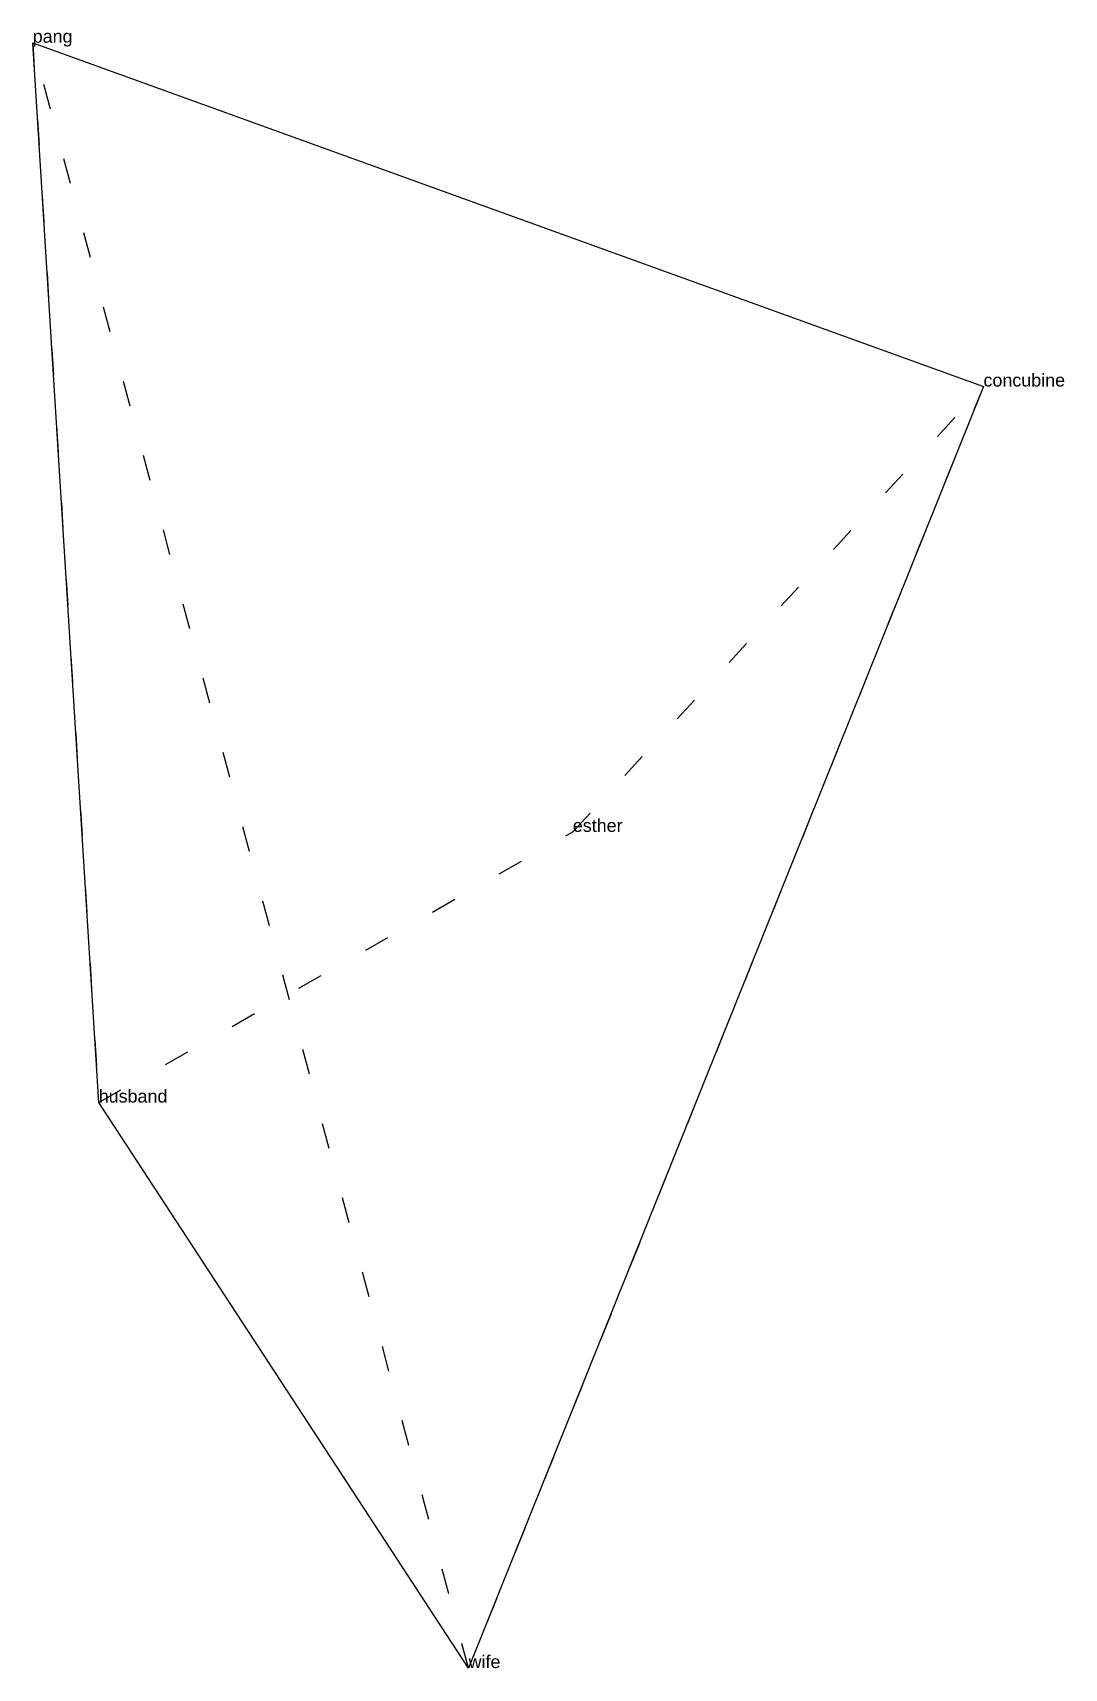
# Model space of a CAD drawing. Extents: x -0.48 to 3.54, y -2.22 to 4.16.
import ezdxf

# ---------------------------------------------------------------- set-up
doc = ezdxf.new("R2010")
doc.units = 0
doc.linetypes.add('DOT', pattern=[0.2, 0, -0.2])
doc.layers.add('TEXT', color=1, linetype='CONTINUOUS')
doc.styles.get("Standard").update_dxf_attribs({"font": 'arial.ttf'})

msp = doc.modelspace()

# ---------------------------------------------------------------- linework, layer by layer
at = {"layer": 'INTERNAL', "linetype": 'DOT'}
msp.add_polyline3d([(1.2175, -2.2206, 0), (-0.4838, 4.1238, 0), (-0.2261, -0.0131, 0), (1.6242, 1.0434, 0), (3.227, 2.7818, 0), (1.2175, -2.2206, 0)], close=True, dxfattribs=at)
at = {"layer": 'OUTLINE', "linetype": 'CONTINUOUS'}
msp.add_polyline3d([(1.2175, -2.2206, 0), (-0.2261, -0.0131, 0), (-0.4838, 4.1238, 0), (3.227, 2.7818, 0), (1.2175, -2.2206, 0)], close=True, dxfattribs=at)

# ---------------------------------------------------------------- texts
at = {"layer": 'TEXT'}
for s, p in [('pang', (-0.4838, 4.1238)), ('concubine', (3.227, 2.7818)), ('esther', (1.6242, 1.0434)), ('husband', (-0.2261, -0.0131)), ('wife', (1.2175, -2.2206))]:
    msp.add_text(s, height=0.05, dxfattribs=at).set_placement(p)

doc.saveas('drawing.dxf')
